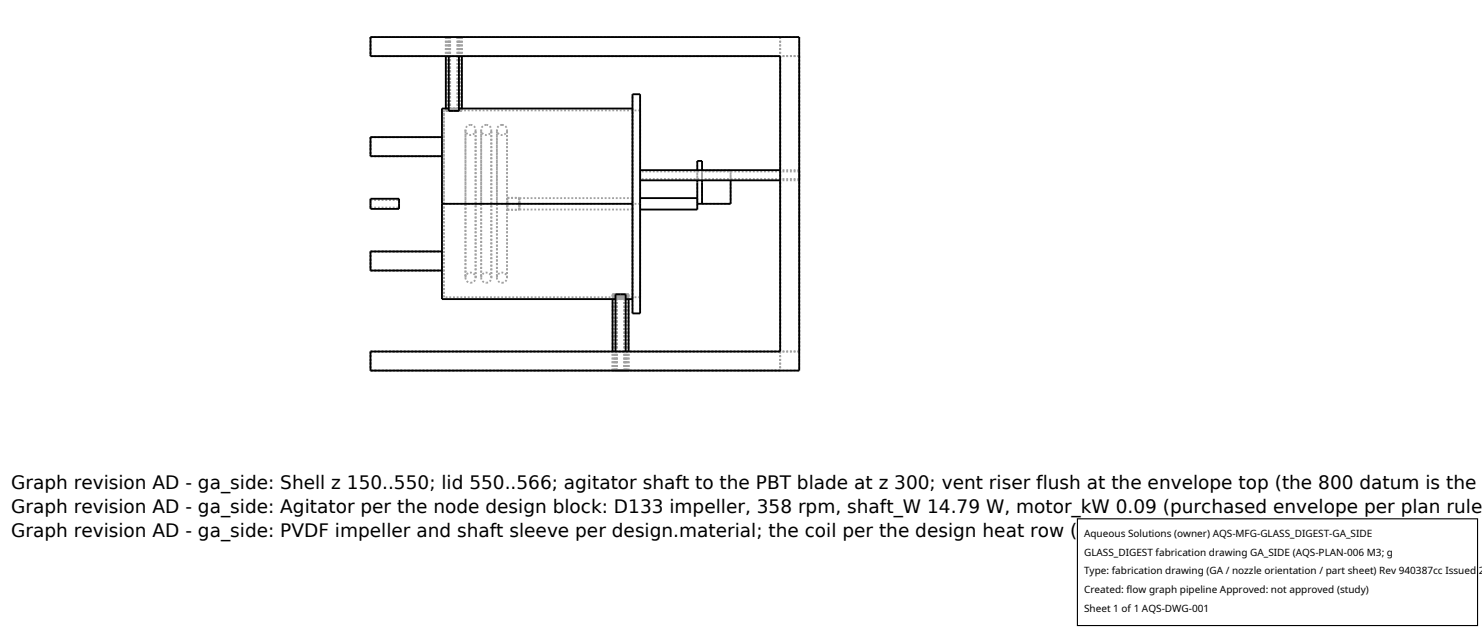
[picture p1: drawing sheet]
<svg xmlns="http://www.w3.org/2000/svg" width="212mm" height="90mm" viewBox="0 0 212 90" stroke-linecap="round" stroke-linejoin="round" font-family="sans-serif">
<defs><g id="words">
<g font-size="2.6">
<text x="1.6" y="69.8">Graph revision AD - ga_side: Shell z 150..550; lid 550..566; agitator shaft to the PBT blade at z 300; vent riser flush at the envelope top (the 800 datum is the</text>
<text x="1.6" y="73.3">Graph revision AD - ga_side: Agitator per the node design block: D133 impeller, 358 rpm, shaft_W 14.79 W, motor_kW 0.09 (purchased envelope per plan rule</text>
<text x="1.6" y="76.7">Graph revision AD - ga_side: PVDF impeller and shaft sleeve per design.material; the coil per the design heat row (graph HL-Q3-A/B-HX6)</text>
</g>
<g font-size="1.4">
<text x="154.8" y="76.6">Aqueous Solutions (owner) AQS-MFG-GLASS_DIGEST-GA_SIDE</text>
<text x="154.8" y="79.3">GLASS_DIGEST fabrication drawing GA_SIDE (AQS-PLAN-006 M3; g</text>
<text x="154.8" y="82">Type: fabrication drawing (GA / nozzle orientation / part sheet) Rev 940387cc Issued 2</text>
<text x="154.8" y="84.7">Created: flow graph pipeline Approved: not approved (study)</text>
<text x="154.8" y="87.4">Sheet 1 of 1 AQS-DWG-001</text>
</g>
</g></defs>
<g fill="none" stroke="#a0a0a0" stroke-width=".26" stroke-dasharray=".3 .3" stroke-linecap="butt">
<path d="M52.9 19.6v2.7M52.9 19.6h10.2M52.9 5.3h61.2M52.9 5.3v2.7M52.9 8h58.5M52.9 5.3h58.5M63.1 19.6v2.7M63.4 15.8v26.6M63.7 15.6l1.1-.1M63.7 5.3h1.1M63.7 15.8h1.1M63.7 5.3v2.7"/>
<path d="M63.7 15.5v.1M63.7 5.3v10.5M63.8 15.8h2.1M63.9 5.3h.9M63.9 15.6l.9-.1M63.9 15.8h.9M63.9 5.3v10.3M63.9 5.3v10.5M64.1 15.8h-.3M64.1 15.8h1.5M64.1 15.5l.7 .1M64.1 15.8h.7"/>
<path d="M64.1 5.3h.7M64.1 15.8h.2M64.1 5.3v10.5M64.1 5.3v10.2M64.1 5.3v2.7M64.3 5.3h.5M64.3 15.8h.5M64.3 15.5l.5 .1M64.3 15.8h.3M64.3 5.3v10.5M64.3 5.3v10.2M64.3 15.8h-.2"/>
<path d="M64.6 15.8h-.3M64.8 15.5l1.2 .1M64.8 15.6l.7-.1M64.8 15.8h.7M64.8 5.3h.7M64.8 5.3h.6M64.8 15.8h.6M64.8 15.6l.6-.1M64.8 5.3h1.2M64.8 5.3h.9M64.8 15.5l.9 .1M64.8 15.8h1.2"/>
<path d="M64.8 15.8h.9M65 15.8h.4M65.3 15.8h-.3M65.3 15.8h.2M65.4 15.8l-.5-.1-.6 .1M65.4 5.3h-1.1M65.4 15.5h-1.1M65.4 15.8h-1.1M65.4 5.3v10.5M65.4 5.3v10.2M65.5 15.8h-.1M65.5 15.8l-.6-.1-.8 .1"/>
<path d="M65.5 15.5h-1.4M65.5 5.3h-1.4M65.5 15.8h-1.4M65.5 5.3v10.5M65.5 5.3v10.2M65.5 5.3v2.7M65.6 15.8h-1.5M65.7 5.3h-1.8M65.7 15.6l-.8 .2-1-.2M65.7 15.8h-1.8M65.7 5.3v10.3M65.7 5.3v10.5"/>
<path d="M65.9 15.8h-.3M65.9 15.8h-2.1M66 15.6l-.4 .2h-.7h-.8l-.4-.2M66 5.3h-2.3M66 15.8h-2.3M66 5.3v2.7M66 15.5v.1M66 5.3v10.5M66.5 18.6v21.1M67.2 17.8l.5 .2 .2 .6M67.2 17.8l-.5 .2-.2 .6M67.9 18.6l-.2 .4-.5 .3-.5-.2-.2-.5"/>
<path d="M68.7 18.6v21.1M69.4 17.8l.6 .2 .2 .6M69.4 17.8l-.5 .2-.2 .6M70.2 18.6l-.2 .5-.5 .2-.6-.2-.2-.5M71 18.6v21.1M71.7 17.8l.5 .2 .2 .6M71.7 17.8l-.5 .2-.2 .6M72.4 18.6l-.2 .5-.5 .2-.5-.2-.2-.5M90.3 15.5v13.6M91.4 15.8v13.3M91.4 15.8h-28M111.4 8h-58.5"/>
<path d="M111.4 8v42.2M111.4 5.3v2.7M114.1 5.3v47.6M114.1 8h-2.7M114.1 8v42.2M52.9 38.6h10.2M52.9 35.9v2.7M52.9 35.9h10.2M52.9 22.3h10.2M52.9 28.4v1.4M52.9 29.1v-.5M52.9 28.6v1"/>
<path d="M52.9 29.6v-.5M52.9 29.6h4.1M52.9 28.6h4.1M57 28.4v1.4M57 29.1v-.5M57 28.6v1M57 29.6v-.5M63.1 35.9v2.7M63.4 29.1v-13.3M66.5 29.1v-10.5M66.5 39.7l.2-.5 .5-.3 .5 .2 .2 .6M66.5 29.1v10.6"/>
<path d="M66.5 39.7l.2 .5 .5 .2M67.9 29.1v-10.5M67.9 39.7v-10.6M67.9 39.7v-21.1M68.7 29.1v-10.5M68.7 39.7l.2-.6 .5-.2 .6 .2 .2 .6M68.7 29.1v10.6M68.7 39.7l.2 .5 .5 .2M70.2 29.1v-10.5M70.2 39.7v-10.6M70.2 39.7v-21.1M71 29.1v-10.5"/>
<path d="M71 39.7l.2-.6 .5-.2 .5 .2 .2 .6M71 29.1v10.6M71 39.7l.2 .5 .5 .2M72.4 29.1v-10.5M72.4 39.7v-10.6M72.4 39.7v-21.1M72.5 30h1.7M72.5 28.3v1.7M72.5 30v-1.7M72.5 28.3h1.7M74.2 29.1v-.8M74.2 28.3v1.6"/>
<path d="M74.2 29.9v-.8M74.2 30v-1.7M74.2 28.3v1.7M90.3 29.1v13.6M90.3 29.1v.8M90.3 29.9v-1.6M90.3 28.3v.8M90.3 28.3h-16.1M90.3 29.9h-16.1M91.4 29.1v13.3M91.4 29.1h-28M91.4 29.1v.8"/>
<path d="M91.4 29.9v-1.6M91.4 28.3v.8M91.4 25v.7M91.4 25.7v-1.4M91.4 24.3v.7M91.4 25v.6M91.4 25.6v-1.1M91.4 24.5v.5M99.6 29.9v-1.6M99.6 28.3v.8M99.6 29.1v-6.1M99.6 24.3v1.4"/>
<path d="M100.3 24.3v1.7M100.3 28.6v-5.6M100.3 29.1v-.5M100.3 26v3.1M100.3 24.3h4.1M100.3 24.3v1.4M100.3 29.1h4.1M100.3 28.6v-4.3M104.4 24.3v1.4M104.4 29.1v-4.8M114.1 25v.7M114.1 25.7v-1.4"/>
<path d="M114.1 24.3v.7M114.1 25v.6M114.1 25.6v-1.1M114.1 24.5v.5M114.1 24.3h-2.7M114.1 25.7h-2.7M114.1 24.5h-22.7M114.1 25.6h-22.7M52.9 50.2h58.5M52.9 50.2v2.7M52.9 52.9h58.5M63.1 42.7v-27.2"/>
<path d="M63.4 42.4v-13.3M67.2 40.4l.5-.2 .2-.5M69.4 40.4l.6-.2 .2-.5M71.7 40.4l.5-.2 .2-.5M87.5 42.6l.3-.2h.8h.8l.4 .2M87.5 42h2.3M87.5 52.9h2.3M87.5 42.3l.4-.1 .7-.1 .8 .1 .4 .1M87.5 52.9v-10.9M87.5 52.9v-2.7M87.5 42.7v-.1M87.5 42.3v-.3"/>
<path d="M87.7 52.9h1.9M87.7 42h1.9M87.7 42.6l.9-.2 1 .2M87.7 42.3l.9-.2 1 .2M87.7 52.9v-10.9M87.7 52.9v-10.3M87.7 42.3v-.3M87.7 42h-.2M87.9 42.4l.6 .1 .9-.1M87.9 42.7h1.5M87.9 52.9h1.5M87.9 42.1l.7 .1 .8-.1"/>
<path d="M87.9 42.4h1.5M87.9 42h1.5M87.9 52.9v-10.2M87.9 52.9v-10.5M87.9 42.4v-.4M87.9 42.1v-.1M87.9 52.9v-2.7M87.9 42v.1M88 42h-.3M88.1 52.9h1.1M88.1 42.7h1.1M88.1 42.4l.5 .1 .6-.1"/>
<path d="M88.1 42.1l.5 .1 .6-.1M88.1 42h1.1M88.1 42.4h1.1M88.1 52.9v-10.2M88.1 52.9v-10.5M88.1 42.4v-.4M88.1 42.1v-.1M88.1 52.9v-10.9M88.1 42h-.2M88.1 42v.1M88.6 42.2h-.5l-.2 .2M88.6 42.6l-.7 .1"/>
<path d="M88.6 42.7l-1.1-.1M88.6 42.1l-.6-.1M88.6 42.2l-.9-.2M88.6 52.9h-1.1M88.6 52.9h-.9M88.6 42.7l-.9-.1M88.6 52.9h-.7M88.6 52.9h-.5M88.6 42.6l-.5 .1M88.6 42.2l-.5 .2M88.6 42.3l-.7 .1M88.6 42.4l-1.1-.1"/>
<path d="M88.6 42h-1.1M88.6 42h-.9M88.6 42.4l-.9-.1M88.6 42h-.7M88.6 42h-.5M88.6 42.4h-.5M89.2 52.9h-.6M89.2 42.7l-.6-.1M89.2 42.4l-.6-.2M89.2 42.1l-.1-.1M89.2 42h-.6M89.2 42.4h-.6"/>
<path d="M89.2 42h-.1M89.2 52.9v-10.2M89.2 52.9v-10.5M89.2 42.4v-.4M89.2 42.1v-.1M89.2 52.9v-10.9M89.2 42l-.6 .1M89.3 42h-.2M89.4 42.4l-.3-.2h-.5M89.4 42.7l-.8-.1M89.4 52.9h-.8M89.4 42.1l-.1-.1"/>
<path d="M89.4 42.4l-.8-.1M89.4 42h-.8M89.4 42h-.1M89.4 42.7h-1.5M89.4 52.9v-10.2M89.4 52.9v-10.5M89.4 42.4v-.4M89.4 42.1v-.1M89.4 52.9v-2.7M89.5 42h-.3M89.5 42l-.9 .2M89.6 52.9h-1"/>
<path d="M89.6 42h-.4M89.6 42.6l-1 .1M89.6 42h-1M89.6 42.3l-1 .1M89.6 52.9v-10.9M89.6 52.9v-10.3M89.6 42.3v-.3M89.8 42.6l-1.2 .1M89.8 42h-.3M89.8 52.9h-1.2M89.8 42.3l-1.2 .1M89.8 42h-1.2"/>
<path d="M89.8 52.9v-10.9M89.8 52.9v-2.7M89.8 42.7v-.1M89.8 42.3v-.3M90.3 42.7v-27.2M90.3 44.8v-31.3M91.4 44.8v-31.3M91.4 42.4v-26.6M91.4 42.4h-28M111.4 50.2v2.7M114.1 52.9h-61.2M114.1 50.2h-2.7"/>
</g>
<g fill="none" stroke="#000" stroke-width=".26">
<path d="M52.9 5.3h61.2v47.6h-61.2v-2.7h58.5v-42.2h-58.5zM63.1 19.6h-10.2v2.7h10.2M63.7 8v7.5M64.1 15.5h-1v27.2h24.8M64.1 8v7.8h1.4v-7.8M65.5 15.5h24.8M66 8v7.5M90.3 13.5h1.1v31.3h-1.1zM52.9 28.4h4.1v1.4h-4.1zM63.1 29.1h27.2M63.1 35.9h-10.2v2.7h10.2M91.4 28.3h8.2"/>
<path d="M91.4 24.3h20M91.4 25.7h20M99.6 24.3v-1.3h.7v1.3M99.6 25.7v4.2h-8.2M100.3 25.7v3.4M104.4 25.7v3.4h-4.8M87.5 42.7v7.5M87.9 50.2v-8.2h1.5v8.2M89.4 42.7h.9M89.8 42.7v7.5"/>
</g>
<path d="M153.9 74.1h57.1v15.2h-57.1z" fill="#fff" stroke="#000" stroke-width=".16"/>
<use href="#words"/>
</svg>
